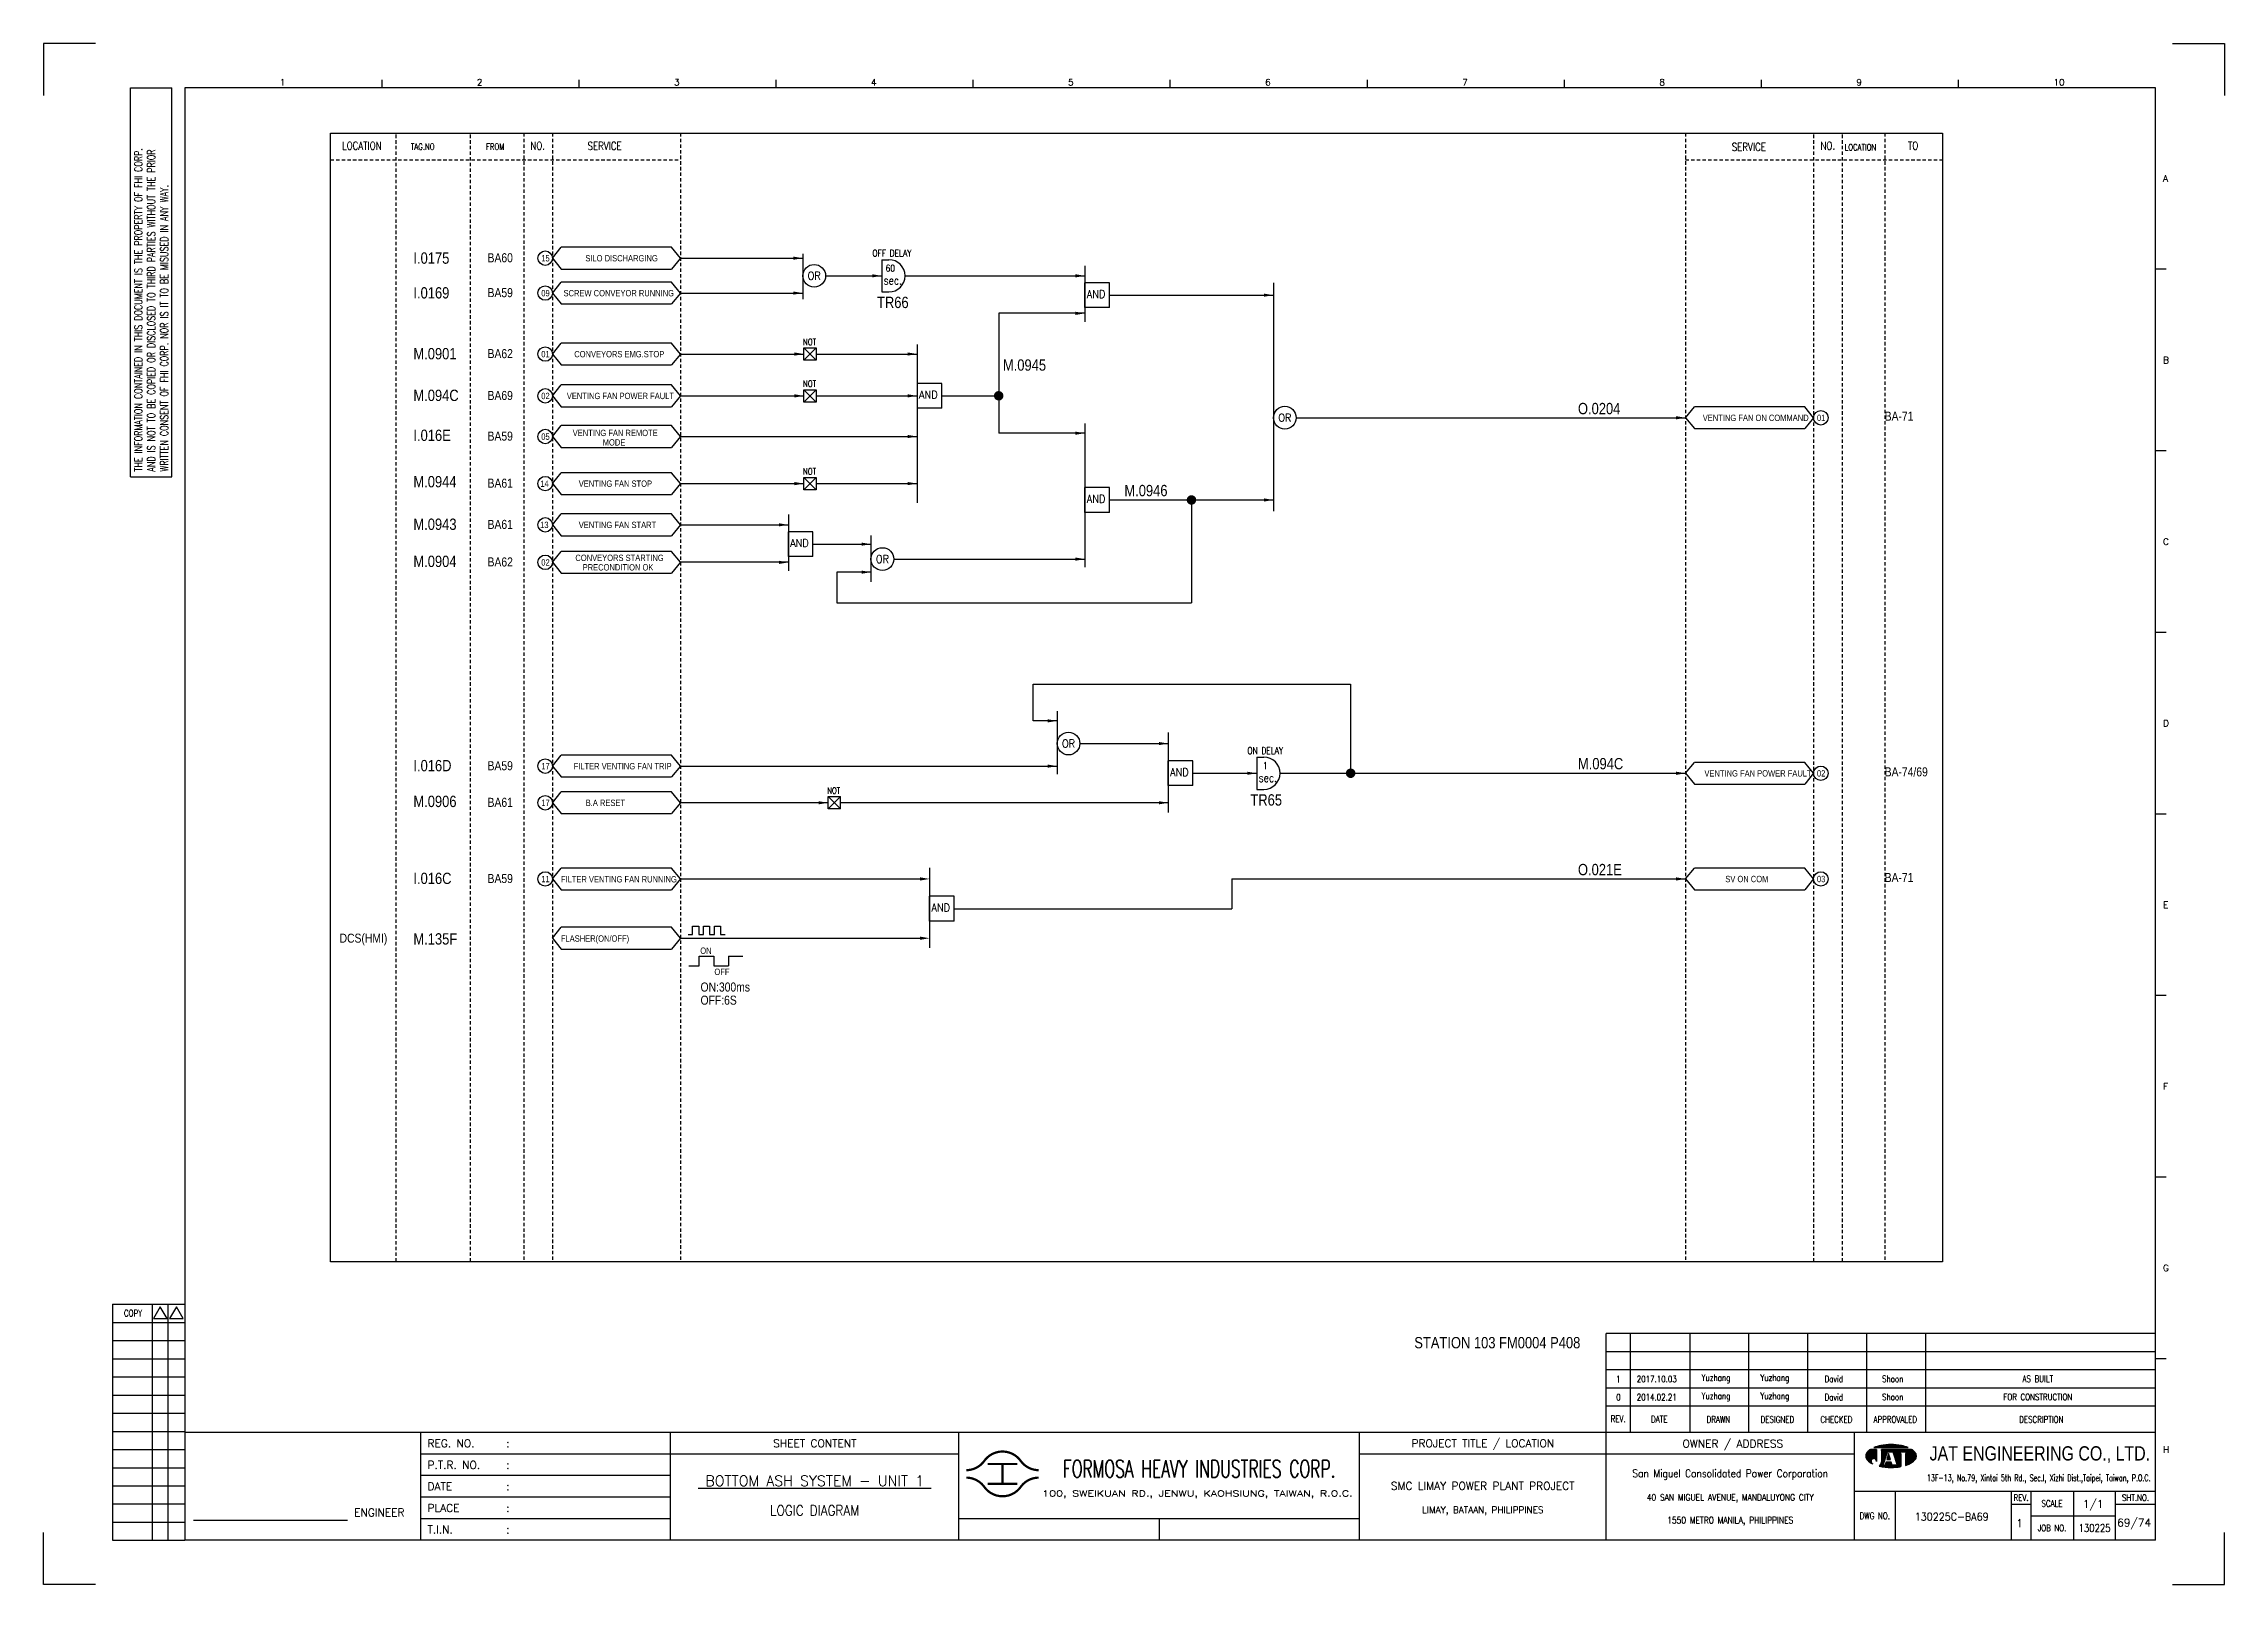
# Model space of a CAD drawing. Extents: x 3010 to 3976, y -172 to 511.
import ezdxf
from ezdxf.enums import TextEntityAlignment as Align

# ---------------------------------------------------------------- set-up
doc = ezdxf.new("R2010")
doc.units = 0
doc.header["$MEASUREMENT"] = 0
doc.linetypes.add('HIDDEN', pattern=[4, 1.5, -1, 1.5])
doc.layers.get('0').update_dxf_attribs({"linetype": 'CONTINUOUS'})
doc.layers.get('Defpoints').update_dxf_attribs({"linetype": 'CONTINUOUS'})
for name, color, linetype in [('B_DIM', 7, 'CONTINUOUS'), ('CON', 4, 'CONTINUOUS'), ('DCS', 7, 'CONTINUOUS'), ('DIM', 3, 'CONTINUOUS'), ('HID', 2, 'HIDDEN'), ('T', 2, 'CONTINUOUS'), ('TEXT', 7, 'CONTINUOUS'), ('圖框CON', 4, 'CONTINUOUS'), ('圖框DIM', 3, 'CONTINUOUS'), ('框線', 6, 'CONTINUOUS')]:
    doc.layers.add(name, color=color, linetype=linetype)
doc.styles.add('AEH', font='simplex', dxfattribs={"width": 0.8, "bigfont": 'ae'})
doc.styles.add('DAYUKP', font='complex', dxfattribs={"bigfont": 'DAYUKP.SHX'})
doc.styles.add('E2', font='simplex.shx', dxfattribs={"height": 2})
doc.styles.add('E3', font='simplex.shx', dxfattribs={"height": 3})
doc.styles.add('E4', font='simplex.shx', dxfattribs={"height": 4})
doc.styles.add('ROMANS', font='romans', dxfattribs={"width": 0.8})
doc.styles.add('style3', font='ARIALN.TTF')
doc.styles.add('WMF-Arial0', font='arial.ttf')

msp = doc.modelspace()

# ---------------------------------------------------------------- texts
at = {"layer": 'CON', "style": 'ROMANS'}
for s, height, width, p in [('LOCATION', 3.5, 0.8, (3151.05, 465.44)), ('NO.', 3.5, 0.8, (3228.94, 465.44)), ('SERVICE', 3.5, 0.8, (3258.59, 465.36)), ('SERVICE', 3.5, 0.8, (3765.41, 464.91)), ('NO.', 3.5, 0.8, (3800.37, 465.44)), ('TO', 3.5, 0.8, (3838.17, 465.44)), ('OR', 3.5, 0.9, (3351.42, 407.83)), ('sec.', 3.78, 0.8, (3386.24, 405.82)), ('60', 3.024, 0.8, (3385.13, 411.2)), ('OR', 3.5, 0.9, (3559.87, 345)), ('OR', 3.5, 0.9, (3381.61, 282.4)), ('OR', 3.5, 0.9, (3464.06, 200.72)), ('sec.', 3.78, 0.8, (3552.35, 185.55)), ('1', 3.02, 0.8, (3551.24, 190.93))]:
    msp.add_text(s, height=height, dxfattribs=dict(at, width=width)).set_placement(p, align=Align.MIDDLE)
for s, height, width, p in [('TAG.NO', 2.8, 0.8, (3172.78, 462.78)), ('FROM', 2.8, 0.8, (3206.04, 462.78)), ('LOCATION', 2.8, 0.8, (3807.81, 462.54)), ('OFF DELAY', 3.024, 0.8, (3377.18, 415.43)), ('AND', 3.5, 0.9, (3472.13, 396.95)), ('NOT', 2.8, 0.8, (3346.49, 376.32)), ('NOT', 2.8, 0.8, (3346.49, 357.8)), ('AND', 3.5, 0.9, (3397.83, 352.39)), ('NOT', 2.8, 0.8, (3346.49, 318.95)), ('AND', 3.5, 0.9, (3472.13, 306.26)), ('AND', 3.5, 0.9, (3340.8, 286.7)), ('ON DELAY', 3.024, 0.8, (3543.28, 195.16)), ('AND', 3.5, 0.9, (3509.07, 185.24)), ('NOT', 2.8, 0.8, (3357.16, 177.62)), ('AND', 3.5, 0.9, (3403.34, 125.27))]:
    msp.add_text(s, height=height, dxfattribs=dict(at, width=width)).set_placement(p, align=Align.BOTTOM_LEFT)
at = {"layer": 'CON', "style": 'style3'}
for s, p in [('BA60', (3206.73, 415.82)), ('BA59', (3206.73, 400.38)), ('BA62', (3206.73, 373.38)), ('BA69', (3206.73, 354.85)), ('BA59', (3206.73, 336.85)), ('BA61', (3206.73, 316.01)), ('BA61', (3206.73, 297.75)), ('BA62', (3206.73, 281.14)), ('BA59', (3206.73, 190.91)), ('BA61', (3206.73, 174.68)), ('BA59', (3206.73, 140.95)), ('DCS(HMI)', (3141.2, 114.54))]:
    msp.add_text(s, height=4, dxfattribs=at).set_placement(p, align=Align.MIDDLE_LEFT)
for s, height, p in [('15', 2.8, (3230.53, 413.36)), ('SILO DISCHARGING', 2.8, (3250.05, 413.37)), ('09', 2.8, (3230.53, 397.92)), ('SCREW CONVEYOR RUNNING', 2.8, (3240.38, 397.92)), ('01', 2.8, (3230.53, 370.92)), ('CONVEYORS EMG.STOP', 2.8, (3245.14, 370.92)), ('02', 2.8, (3230.53, 352.39)), ('VENTING FAN POWER FAULT', 2.8, (3241.84, 352.4)), ('VENTING FAN REMOTE', 2.8, (3244.45, 336.02)), ('VENTING FAN ON COMMAND', 2.8, (3744.99, 342.7)), ('01', 2.8, (3795.57, 342.7)), ('05', 2.8, (3230.53, 334.39)), ('MODE', 2.8, (3257.74, 331.83)), ('14', 2.8, (3230.12, 313.55)), ('VENTING FAN STOP', 2.8, (3247.13, 313.56)), ('13', 2.8, (3230.03, 295.29)), ('VENTING FAN START', 2.8, (3247.13, 295.29)), ('02', 2.8, (3230.53, 278.68)), ('CONVEYORS STARTING', 2.8, (3245.63, 280.71)), ('PRECONDITION OK', 2.8, (3248.85, 276.51)), ('17', 2.8, (3230.53, 188.45)), ('FILTER VENTING FAN TRIP', 2.8, (3244.86, 188.45)), ('VENTING FAN POWER FAULT', 2.8, (3745.73, 185.28)), ('02', 2.8, (3795.57, 185.28)), ('17', 2.8, (3230.53, 172.22)), ('B.A RESET', 2.8, (3250.21, 172.22)), ('11', 2.8, (3230.53, 138.49)), ('FILTER VENTING FAN RUNNING', 2.8, (3239.21, 138.37)), ('SV ON COM', 2.8, (3754.97, 138.49)), ('03', 2.8, (3795.57, 138.49)), ('FLASHER(ON/OFF)', 2.8, (3239.21, 112.13)), ('ON', 2.8, (3300.95, 106.75)), ('OFF', 2.8, (3307.21, 97.41)), ('ON:300ms', 4, (3301.07, 89.7)), ('OFF:6S', 4, (3301.07, 83.88))]:
    msp.add_text(s, height=height, dxfattribs=at).set_placement(p, align=Align.BOTTOM_LEFT)
for s, p in [('BA-71', (3825.57, 343.67)), ('BA-74/69', (3825.57, 186.18)), ('BA-71', (3825.57, 139.39))]:
    msp.add_text(s, height=4, dxfattribs=at).set_placement(p)
at = {"layer": 'DCS', "linetype": 'ByBlock', "style": 'style3'}
for s, p in [('I.0175', (3173.88, 413.19)), ('I.0169', (3173.88, 397.8)), ('TR66', (3379.24, 393.56)), ('M.0901', (3173.88, 370.86)), ('M.0945', (3435.01, 365.83)), ('M.094C', (3173.88, 352.4)), ('O.0204', (3689.71, 346.55)), ('I.016E', (3173.88, 334.71)), ('M.0944', (3173.88, 314.18)), ('M.0946', (3488.81, 310.24)), ('M.0943', (3173.88, 295.33)), ('M.0904', (3173.88, 278.89)), ('I.016D', (3173.88, 188.44)), ('M.094C', (3689.71, 189.31)), ('M.0906', (3173.88, 172.6)), ('TR65', (3544.63, 173.25)), ('O.021E', (3689.71, 142.41)), ('I.016C', (3173.88, 138.52)), ('M.135F', (3173.88, 111.71)), ('STATION 103 FM0004 P408', (3617.22, -67.08))]:
    msp.add_text(s, height=5, dxfattribs=at).set_placement(p)
at = {"layer": 'T', "style": 'AEH', "width": 0.8}
for s, height, p in [('1', 2.87, (3707.6, -80.71)), ('2017.10.03', 2.871, (3724.61, -80.68)), ('Yuzhang', 2.871, (3750.81, -80.59)), ('Yuzhang', 2.871, (3750.81, -88.63)), ('Yuzhang', 2.871, (3776.92, -80.59)), ('Yuzhang', 2.871, (3776.92, -88.63)), ('David', 2.871, (3803.03, -80.59)), ('Shoon', 2.871, (3829.15, -80.59)), ('AS BUILT', 2.871, (3893.42, -80.59)), ('0', 2.87, (3707.6, -88.75)), ('2014.02.21', 2.871, (3724.61, -88.72)), ('David', 2.871, (3803.03, -88.63)), ('Shoon', 2.871, (3829.15, -88.63)), ('FOR CONSTRUCTION', 2.8714, (3893.42, -88.63))]:
    msp.add_text(s, height=height, dxfattribs=at).set_placement(p, align=Align.MIDDLE)
at = {"layer": 'TEXT', "color": 2, "style": 'E3', "width": 0.8}
msp.add_text('130225', height=3.446, dxfattribs=at).set_placement((3918.55, -146.66), align=Align.MIDDLE_CENTER)

# ---------------------------------------------------------------- blocks, each defined once
blk = doc.blocks.new('LEADER')
at = {"layer": 'CON'}
blk.add_solid([(0.85, -0.57), (0.85, -1.57), (3.85, -1.07)], dxfattribs=at)
blk = doc.blocks.new('1880-TITLE_BLK')
at = {"layer": 'TEXT', "color": 2, "linetype": 'Continuous', "style": 'E3'}
for tag, p in [('DWG_NO', (736.41, 26.44)), ('REV', (762.59, 23.97)), ('SCALE', (790.95, 31.17)), ('SHT_NO', (806.74, 23.97))]:
    blk.add_attdef(tag, text='', height=3, dxfattribs=at).set_placement(p, align=Align.MIDDLE)
at = {"layer": 'TEXT', "linetype": 'Continuous', "style": 'E2', "width": 0.6}
for tag, p in [('REV_DATE', (418.65, 19.76)), ('APPR_DATE', (492.93, 19.76))]:
    blk.add_attdef(tag, text='', height=2, dxfattribs=at).set_placement(p, align=Align.MIDDLE_LEFT)
blk = doc.blocks.new('Sht_Cont_T3')
at = {"layer": 'TEXT', "color": 3, "linetype": 'Continuous', "style": 'E4'}
for tag, p in [('$SHT_CONT_L1$', (55.63, 24.91)), ('$SHT_CONT_L2$', (55.63, 16.61)), ('$SHT_CONT_L3$', (55.63, 8.3))]:
    blk.add_attdef(tag, text='', height=4, dxfattribs=at).set_placement(p, align=Align.MIDDLE)
blk = doc.blocks.new('1')
at = {"ltscale": 500, "const_width": 0.99}
blk.add_lwpolyline([(1686.83, 57.65, -0.241531), (1678.79, 61.78, 0.512989), (1662.7, 61.78, -0.241531), (1654.66, 57.65, -0.241531)], format="xyb", dxfattribs=at)
for points in [[(1664.14, 60.4), (1677.35, 60.4)], [(1670.74, 60.4), (1670.74, 51.6)], [(1664.14, 51.6), (1677.35, 51.6)]]:
    blk.add_lwpolyline(points, dxfattribs=at)
at = {"const_width": 0.99}
blk.add_lwpolyline([(1686.83, 54.35, 0.241531), (1678.79, 50.22, -0.512989), (1662.7, 50.22, 0.241531), (1654.66, 54.35, 0.241531)], format="xyb", dxfattribs=at)
at = {"layer": 'B_DIM'}
for p, q in [((2181.53, 118.11), (1938.08, 118.11)), ((1938.08, 74.29), (1938.08, 118.11)), ((1948.92, 74.29), (1948.92, 118.11)), ((1975.28, 74.29), (1975.28, 118.11)), ((2001.39, 74.29), (2001.39, 118.11)), ((2027.5, 74.29), (2027.5, 118.11)), ((2053.62, 74.29), (2053.62, 118.11)), ((2079.73, 74.29), (2079.73, 118.11)), ((2181.53, 110.07), (1938.08, 110.07)), ((1938.08, 77.93), (1938.08, 104.33)), ((2181.53, 102.03), (1938.08, 102.03)), ((2181.53, 93.99), (1938.08, 93.99)), ((2181.53, 85.95), (1938.08, 85.95))]:
    blk.add_line(p, q, dxfattribs=at)
at = {"layer": 'CON'}
for points in [[(1523.67, 26.6), (1523.67, 74.29)], [(1651.45, 26.6), (1651.45, 74.29)]]:
    blk.add_lwpolyline(points, dxfattribs=at)
at = {"layer": 'CON', "ltscale": 500}
for points in [[(1523.67, 64.75), (1413.11, 64.75)], [(1651.45, 64.75), (1523.67, 64.75)], [(1523.67, 55.22), (1413.11, 55.22)], [(1523.67, 45.69), (1413.11, 45.69)], [(1523.67, 36.15), (1413.11, 36.15)]]:
    blk.add_lwpolyline(points, dxfattribs=at)
at = {"layer": 'Defpoints'}
for points in [[(1268.99, 689.33), (1246.02, 689.33), (1246.02, 666.36)], [(2189, 689.33), (2211.97, 689.33), (2211.97, 666.36)], [(1268.99, 7.08), (1246.02, 7.08), (1246.02, 30.05)], [(2189, 7.08), (2211.97, 7.08), (2211.97, 30.05)]]:
    blk.add_lwpolyline(points, dxfattribs=at)
at = {"layer": 'DIM'}
for p, q in [((1276.46, 131.12), (1276.46, 26.6)), ((1276.46, 131.12), (1308.62, 131.12)), ((1294.26, 26.6), (1294.26, 131.12)), ((1301.15, 26.6), (1301.15, 131.12)), ((1276.46, 123.08), (1308.62, 123.08)), ((1276.46, 115.04), (1308.62, 115.04)), ((1276.46, 107), (1308.62, 107)), ((1276.46, 98.96), (1308.62, 98.96)), ((1276.46, 90.92), (1308.62, 90.92)), ((1276.46, 82.88), (1308.62, 82.88)), ((1276.46, 74.84), (1308.62, 74.84)), ((1276.46, 66.8), (1308.62, 66.8)), ((1276.46, 58.76), (1308.62, 58.76)), ((1276.46, 50.72), (1308.62, 50.72)), ((1276.46, 42.68), (1308.62, 42.68)), ((1276.46, 34.64), (1308.62, 34.64)), ((1276.46, 26.6), (1308.62, 26.6))]:
    blk.add_line(p, q, dxfattribs=at)
for points in [[(1297.7, 129.98), (1294.72, 124.81), (1300.69, 124.81)], [(1304.83, 129.98), (1301.84, 124.81), (1307.81, 124.81)]]:
    blk.add_lwpolyline(points, close=True, dxfattribs=at)
at = {"layer": 'T', "lineweight": -3}
for p, q in [((2056.73, 67.67), (2071.93, 67.67)), ((2057.91, 66.87), (2055.21, 66.87)), ((2057.91, 66.87), (2057.91, 61.52)), ((2073.45, 66.87), (2060.05, 66.87)), ((2060.05, 66.33), (2060.05, 66.87)), ((2060.05, 66.87), (2060.05, 61.23)), ((2061.8, 63.05), (2060.05, 61.24)), ((2060.85, 59.91), (2062.72, 65.8)), ((2061.65, 59.91), (2060.85, 59.91)), ((2062.08, 61.25), (2061.65, 59.91)), ((2064.44, 61.25), (2062.08, 61.25)), ((2063.26, 65), (2062.41, 62.32)), ((2062.41, 62.32), (2064.1, 62.32)), ((2062.72, 65.8), (2065.13, 65.8)), ((2064.1, 62.32), (2063.26, 65)), ((2063.79, 65.8), (2065.13, 65.8)), ((2064.86, 59.91), (2064.44, 61.25)), ((2067, 59.91), (2064.86, 59.91)), ((2065.13, 65.8), (2067, 59.91)), ((2066.74, 65.8), (2072.62, 65.8)), ((2066.74, 65), (2066.74, 65.8)), ((2068.61, 65), (2066.74, 65)), ((2068.61, 65), (2068.61, 59.21)), ((2072.62, 65), (2070.75, 65)), ((2070.75, 65), (2070.75, 59.74)), ((2072.62, 65.8), (2072.62, 65))]:
    blk.add_line(p, q, dxfattribs=at)
at = {"layer": 'T', "color": 0, "lineweight": -3}
for p, q in [((2056.94, 67.67), (2057.09, 67.82)), ((2057.16, 67.67), (2057.44, 67.95)), ((2057.39, 67.67), (2057.78, 68.07)), ((2057.61, 67.67), (2058.11, 68.18)), ((2057.83, 67.67), (2058.43, 68.27)), ((2058.05, 67.67), (2058.73, 68.35)), ((2058.27, 67.67), (2059.03, 68.43)), ((2058.49, 67.67), (2059.32, 68.49)), ((2058.72, 67.67), (2059.6, 68.55)), ((2058.94, 67.67), (2059.87, 68.6)), ((2059.16, 67.67), (2060.14, 68.65)), ((2059.38, 67.67), (2060.41, 68.7)), ((2059.6, 67.67), (2060.67, 68.74)), ((2059.82, 67.67), (2060.93, 68.77)), ((2060.05, 67.67), (2061.18, 68.81)), ((2060.27, 67.67), (2061.44, 68.84)), ((2060.49, 67.67), (2061.69, 68.87)), ((2060.71, 67.67), (2061.93, 68.89)), ((2060.93, 67.67), (2062.18, 68.91)), ((2061.15, 67.67), (2062.42, 68.93)), ((2061.38, 67.67), (2062.66, 68.95)), ((2061.6, 67.67), (2062.89, 68.97)), ((2061.82, 67.67), (2063.13, 68.98)), ((2062.04, 67.67), (2063.36, 68.99)), ((2062.26, 67.67), (2063.59, 69)), ((2062.48, 67.67), (2063.82, 69)), ((2062.71, 67.67), (2064.04, 69.01)), ((2062.93, 67.67), (2064.27, 69.01)), ((2063.15, 67.67), (2064.49, 69.01)), ((2063.37, 67.67), (2064.71, 69.01)), ((2063.59, 67.67), (2064.92, 69)), ((2063.81, 67.67), (2065.14, 69)), ((2064.04, 67.67), (2065.35, 68.99)), ((2064.26, 67.67), (2065.56, 68.98)), ((2064.48, 67.67), (2065.78, 68.97)), ((2064.7, 67.67), (2065.98, 68.95)), ((2064.92, 67.67), (2066.19, 68.94)), ((2065.14, 67.67), (2066.4, 68.92)), ((2065.37, 67.67), (2066.6, 68.9)), ((2065.59, 67.67), (2066.8, 68.88)), ((2065.81, 67.67), (2067, 68.86)), ((2066.03, 67.67), (2067.2, 68.84)), ((2066.25, 67.67), (2067.4, 68.82)), ((2066.47, 67.67), (2067.6, 68.79)), ((2066.7, 67.67), (2067.79, 68.77)), ((2066.92, 67.67), (2067.98, 68.74)), ((2067.14, 67.67), (2068.18, 68.71)), ((2067.36, 67.67), (2068.37, 68.68)), ((2067.58, 67.67), (2068.56, 68.64)), ((2067.81, 67.67), (2068.75, 68.61)), ((2068.03, 67.67), (2068.93, 68.58)), ((2068.25, 67.67), (2069.12, 68.54)), ((2068.47, 67.67), (2069.3, 68.5)), ((2068.69, 67.67), (2069.48, 68.46)), ((2068.91, 67.67), (2069.66, 68.42)), ((2069.14, 67.67), (2069.84, 68.37)), ((2069.36, 67.67), (2070.01, 68.33)), ((2069.58, 67.67), (2070.19, 68.28)), ((2069.8, 67.67), (2070.36, 68.23)), ((2070.02, 67.67), (2070.53, 68.18)), ((2070.24, 67.67), (2070.7, 68.13)), ((2070.47, 67.67), (2070.87, 68.07)), ((2070.69, 67.67), (2071.03, 68.02)), ((2070.91, 67.67), (2071.2, 67.96)), ((2071.13, 67.67), (2071.36, 67.9)), ((2071.35, 67.67), (2071.52, 67.84)), ((2071.57, 67.67), (2071.68, 67.77)), ((2071.8, 67.67), (2071.83, 67.71)), ((2053.09, 63.82), (2056.14, 66.87)), ((2053.09, 64.04), (2055.92, 66.87)), ((2053.11, 63.62), (2056.36, 66.87)), ((2053.12, 64.29), (2055.7, 66.87)), ((2053.14, 63.43), (2056.58, 66.87)), ((2053.18, 63.25), (2056.8, 66.87)), ((2053.18, 64.57), (2055.47, 66.87)), ((2053.24, 63.08), (2057.03, 66.87)), ((2053.29, 64.91), (2055.25, 66.87)), ((2053.3, 62.92), (2057.25, 66.87)), ((2053.37, 62.77), (2057.47, 66.87)), ((2053.45, 62.63), (2057.69, 66.87)), ((2053.54, 62.5), (2057.91, 66.86)), ((2053.61, 65.45), (2054.47, 66.31)), ((2053.64, 62.37), (2057.91, 66.64)), ((2053.74, 62.25), (2057.91, 66.42)), ((2053.84, 62.14), (2057.91, 66.2)), ((2053.95, 62.02), (2057.91, 65.98)), ((2054.07, 61.91), (2057.91, 65.75)), ((2054.18, 61.8), (2057.91, 65.53)), ((2054.29, 61.7), (2057.91, 65.31)), ((2054.41, 61.59), (2057.91, 65.09)), ((2054.53, 61.49), (2057.91, 64.87)), ((2054.65, 61.39), (2057.91, 64.65)), ((2054.78, 61.29), (2055.59, 62.11)), ((2054.9, 61.2), (2055.48, 61.77)), ((2055.03, 61.11), (2055.46, 61.53)), ((2055.16, 61.01), (2055.47, 61.33)), ((2055.3, 60.93), (2055.52, 61.15)), ((2055.43, 60.84), (2055.59, 60.99)), ((2055.57, 60.76), (2055.67, 60.85)), ((2055.71, 60.67), (2055.76, 60.73)), ((2055.85, 60.59), (2055.88, 60.62)), ((2056, 60.52), (2056, 60.52)), ((2056.12, 62.63), (2057.91, 64.42)), ((2056.14, 60.44), (2056.14, 60.44)), ((2056.46, 62.75), (2057.91, 64.2)), ((2056.7, 62.77), (2057.91, 63.98)), ((2056.9, 62.75), (2057.91, 63.76)), ((2057.08, 62.71), (2057.91, 63.54)), ((2057.23, 62.64), (2057.91, 63.32)), ((2057.37, 62.56), (2057.91, 63.09)), ((2057.5, 62.46), (2057.91, 62.87)), ((2057.61, 62.35), (2057.91, 62.65)), ((2057.7, 62.23), (2057.91, 62.43)), ((2057.79, 62.09), (2057.91, 62.21)), ((2057.85, 61.93), (2057.91, 61.99)), ((2057.89, 61.75), (2057.91, 61.76)), ((2057.91, 61.54), (2057.91, 61.55)), ((2059.09, 59.4), (2061.43, 61.74)), ((2059.28, 59.36), (2061.33, 61.42)), ((2059.46, 59.32), (2061.23, 61.09)), ((2059.64, 59.29), (2061.12, 60.77)), ((2059.83, 59.25), (2061.02, 60.44)), ((2059.86, 60.39), (2061.54, 62.07)), ((2059.98, 60.73), (2061.64, 62.39)), ((2060.02, 59.22), (2060.92, 60.12)), ((2060.03, 61), (2061.74, 62.72)), ((2060.05, 63.24), (2063.68, 66.87)), ((2060.05, 63.46), (2063.46, 66.87)), ((2060.05, 63.68), (2063.23, 66.87)), ((2060.05, 63.9), (2063.01, 66.87)), ((2060.05, 64.13), (2062.79, 66.87)), ((2060.05, 64.35), (2062.57, 66.87)), ((2060.05, 64.57), (2062.35, 66.87)), ((2060.05, 64.79), (2062.13, 66.87)), ((2060.05, 65.01), (2061.9, 66.87)), ((2060.05, 65.23), (2061.68, 66.87)), ((2060.05, 65.46), (2061.46, 66.87)), ((2060.05, 66.12), (2060.79, 66.87)), ((2060.05, 66.34), (2060.57, 66.87)), ((2060.05, 66.56), (2060.35, 66.87)), ((2060.05, 66.79), (2060.13, 66.87)), ((2060.05, 65.68), (2061.24, 66.87)), ((2060.05, 65.9), (2061.02, 66.87)), ((2060.05, 63.02), (2062.67, 65.64)), ((2060.05, 62.8), (2062.57, 65.32)), ((2060.05, 62.57), (2062.47, 64.99)), ((2060.05, 62.35), (2062.36, 64.67)), ((2060.05, 62.13), (2062.26, 64.34)), ((2060.05, 61.91), (2062.16, 64.02)), ((2060.05, 61.69), (2062.05, 63.69)), ((2060.05, 61.46), (2061.95, 63.37)), ((2060.05, 61.24), (2060.05, 61.24)), ((2060.21, 59.19), (2060.93, 59.91)), ((2060.4, 59.16), (2061.15, 59.91)), ((2060.59, 59.13), (2061.38, 59.91)), ((2060.78, 59.1), (2061.6, 59.91)), ((2060.98, 59.07), (2063.16, 61.25)), ((2061.17, 59.04), (2063.38, 61.25)), ((2061.37, 59.02), (2063.6, 61.25)), ((2061.57, 59), (2063.82, 61.25)), ((2061.68, 59.99), (2062.94, 61.25)), ((2061.77, 58.97), (2064.04, 61.25)), ((2061.78, 60.32), (2062.71, 61.25)), ((2061.88, 60.64), (2062.49, 61.25)), ((2061.97, 58.95), (2064.27, 61.25)), ((2061.99, 60.96), (2062.27, 61.25)), ((2062.17, 58.94), (2064.45, 61.21)), ((2062.38, 58.92), (2064.51, 61.05)), ((2062.45, 62.32), (2063.71, 63.57)), ((2062.5, 62.58), (2063.65, 63.74)), ((2062.58, 58.9), (2064.56, 60.88)), ((2062.6, 62.91), (2063.6, 63.91)), ((2062.68, 62.32), (2063.76, 63.4)), ((2062.7, 63.23), (2063.55, 64.08)), ((2062.79, 58.89), (2064.61, 60.71)), ((2062.8, 63.56), (2063.49, 64.25)), ((2062.83, 65.8), (2063.9, 66.87)), ((2062.9, 62.32), (2063.81, 63.24)), ((2062.91, 63.88), (2063.44, 64.42)), ((2063, 58.88), (2064.67, 60.54)), ((2063.01, 64.2), (2063.39, 64.58)), ((2063.05, 65.8), (2064.12, 66.87)), ((2063.11, 64.53), (2063.33, 64.75)), ((2063.12, 62.32), (2063.87, 63.07)), ((2063.21, 64.85), (2063.28, 64.92)), ((2063.21, 58.87), (2064.72, 60.37)), ((2063.27, 65.8), (2064.34, 66.87)), ((2063.34, 62.32), (2063.92, 62.9)), ((2063.43, 58.86), (2064.77, 60.2)), ((2063.49, 65.8), (2064.56, 66.87)), ((2063.56, 62.32), (2063.97, 62.73)), ((2063.64, 58.85), (2064.82, 60.03)), ((2063.72, 65.8), (2064.79, 66.87)), ((2063.78, 62.32), (2064.03, 62.56)), ((2063.86, 58.85), (2064.92, 59.91)), ((2063.94, 65.8), (2065.01, 66.87)), ((2064.01, 62.32), (2064.08, 62.39)), ((2064.08, 58.84), (2065.15, 59.91)), ((2064.16, 65.8), (2065.23, 66.87)), ((2064.3, 58.84), (2065.37, 59.91)), ((2064.38, 65.8), (2065.45, 66.87)), ((2064.52, 58.84), (2065.59, 59.91)), ((2064.6, 65.8), (2065.67, 66.87)), ((2064.74, 58.85), (2065.81, 59.91)), ((2064.82, 65.8), (2065.89, 66.87)), ((2064.97, 58.85), (2066.03, 59.91)), ((2065.05, 65.8), (2066.12, 66.87)), ((2065.16, 65.69), (2066.34, 66.87)), ((2065.2, 58.86), (2066.25, 59.91)), ((2065.22, 65.53), (2066.56, 66.87)), ((2065.27, 65.36), (2066.78, 66.87)), ((2065.32, 65.19), (2067, 66.87)), ((2065.38, 65.02), (2067.22, 66.87)), ((2065.43, 64.85), (2067.45, 66.87)), ((2065.43, 58.87), (2066.48, 59.91)), ((2065.48, 64.69), (2067.67, 66.87)), ((2065.54, 64.52), (2066.74, 65.71)), ((2065.59, 64.35), (2066.74, 65.49)), ((2065.65, 64.18), (2066.74, 65.27)), ((2065.66, 58.88), (2066.7, 59.91)), ((2065.7, 64.01), (2066.74, 65.05)), ((2065.75, 63.84), (2066.9, 65)), ((2065.81, 63.68), (2067.12, 65)), ((2065.86, 63.51), (2067.35, 65)), ((2065.9, 58.89), (2066.92, 59.91)), ((2065.91, 63.34), (2067.57, 65)), ((2065.97, 63.17), (2067.79, 65)), ((2066.02, 63), (2068.01, 65)), ((2066.07, 62.84), (2068.23, 65)), ((2066.13, 62.67), (2068.46, 65)), ((2066.14, 58.91), (2068.61, 61.38)), ((2066.18, 62.5), (2068.61, 64.93)), ((2066.23, 62.33), (2068.61, 64.71)), ((2066.29, 62.16), (2068.61, 64.48)), ((2066.34, 61.99), (2068.61, 64.26)), ((2066.38, 58.93), (2068.61, 61.16)), ((2066.39, 61.83), (2068.61, 64.04)), ((2066.45, 61.66), (2068.61, 63.82)), ((2066.5, 61.49), (2068.61, 63.6)), ((2066.56, 61.32), (2068.61, 63.38)), ((2066.61, 61.15), (2068.61, 63.15)), ((2066.62, 58.95), (2068.61, 60.94)), ((2066.66, 60.99), (2068.61, 62.93)), ((2066.72, 60.82), (2068.61, 62.71)), ((2066.77, 60.65), (2068.61, 62.49)), ((2066.82, 65.8), (2067.89, 66.87)), ((2066.82, 60.48), (2068.61, 62.27)), ((2066.87, 58.97), (2068.61, 60.72)), ((2066.88, 60.31), (2068.61, 62.05)), ((2066.93, 60.14), (2068.61, 61.82)), ((2066.98, 59.98), (2068.61, 61.6)), ((2067.04, 65.8), (2068.11, 66.87)), ((2067.11, 59), (2068.61, 60.49)), ((2067.26, 65.8), (2068.33, 66.87)), ((2067.37, 59.03), (2068.61, 60.27)), ((2067.48, 65.8), (2068.55, 66.87)), ((2067.62, 59.06), (2068.61, 60.05)), ((2067.71, 65.8), (2068.78, 66.87)), ((2067.88, 59.1), (2068.61, 59.83)), ((2067.93, 65.8), (2069, 66.87)), ((2068.14, 59.14), (2068.61, 59.61)), ((2068.15, 65.8), (2069.22, 66.87)), ((2068.37, 65.8), (2069.44, 66.87)), ((2068.4, 59.18), (2068.61, 59.38)), ((2068.59, 65.8), (2069.66, 66.87)), ((2068.81, 65.8), (2069.88, 66.87)), ((2069.04, 65.8), (2070.11, 66.87)), ((2069.26, 65.8), (2070.33, 66.87)), ((2069.48, 65.8), (2070.55, 66.87)), ((2069.7, 65.8), (2070.77, 66.87)), ((2069.92, 65.8), (2070.99, 66.87)), ((2070.14, 65.8), (2071.21, 66.87)), ((2070.37, 65.8), (2071.44, 66.87)), ((2070.59, 65.8), (2071.66, 66.87)), ((2070.75, 63.08), (2074.07, 66.4)), ((2070.75, 62.86), (2074.19, 66.3)), ((2070.75, 62.63), (2074.31, 66.2)), ((2070.75, 62.41), (2074.43, 66.09)), ((2070.75, 62.19), (2074.54, 65.98)), ((2070.75, 61.97), (2074.66, 65.87)), ((2070.75, 61.75), (2074.77, 65.76)), ((2070.75, 61.53), (2074.87, 65.65)), ((2070.75, 61.3), (2074.98, 65.53)), ((2070.75, 61.08), (2075.08, 65.41)), ((2070.75, 60.86), (2075.17, 65.28)), ((2070.75, 60.64), (2075.25, 65.14)), ((2070.75, 63.96), (2071.78, 65)), ((2070.75, 63.74), (2072, 65)), ((2070.75, 63.52), (2072.22, 65)), ((2070.75, 63.3), (2072.45, 65)), ((2070.75, 64.41), (2071.34, 65)), ((2070.75, 64.19), (2071.56, 65)), ((2070.75, 64.85), (2070.89, 65)), ((2070.75, 64.63), (2071.12, 65)), ((2070.75, 60.42), (2075.33, 64.99)), ((2070.75, 60.2), (2075.39, 64.84)), ((2070.75, 59.97), (2075.45, 64.67)), ((2070.75, 59.75), (2075.5, 64.5)), ((2070.81, 65.8), (2071.88, 66.87)), ((2071.03, 65.8), (2072.1, 66.87)), ((2071.07, 59.85), (2075.53, 64.32)), ((2071.25, 65.8), (2072.32, 66.87)), ((2071.42, 59.97), (2075.56, 64.12)), ((2071.47, 65.8), (2072.54, 66.87)), ((2071.7, 65.8), (2072.77, 66.87)), ((2071.78, 60.12), (2075.57, 63.9)), ((2071.92, 65.8), (2072.99, 66.87)), ((2072.14, 65.8), (2073.21, 66.87)), ((2072.17, 60.28), (2075.55, 63.67)), ((2072.36, 65.8), (2073.43, 66.87)), ((2072.58, 65.8), (2073.57, 66.78)), ((2072.59, 60.48), (2075.51, 63.4)), ((2072.62, 65.62), (2073.7, 66.69)), ((2072.62, 65.39), (2073.83, 66.6)), ((2072.62, 65.17), (2073.95, 66.5)), ((2073.08, 60.75), (2075.42, 63.1)), ((2073.74, 61.19), (2075.24, 62.69))]:
    blk.add_line(p, q, dxfattribs=at)
at = {"layer": 'T', "lineweight": -3}
for centre, major_axis, start_param, end_param in [((2062.5, 54), (-10.49, 10.49), 5.683021, 5.897183), ((2064.33, 44.23), (-17.52, 17.52), 5.497787, 5.683021), ((2064.33, 44.23), (17.52, 17.52), 0.600164, 0.785398), ((2066.16, 54), (10.49, 10.49), 0.386002, 0.600164), ((2055.58, 63.92), (1.76, 1.76), 1.614811, 2.356194), ((2055.58, 63.92), (-1.76, 1.76), 0.785398, 1.526782), ((2059.72, 60.14), (-5.73, 5.73), 6.088179, 6.3272), ((2059.72, 67.71), (5.73, 5.73), 3.097578, 3.478972), ((2056.68, 61.54), (-0.868, 0.868), 3.906164, 8.245601), ((2057.88, 61.28), (1.53, 1.53), 4.470635, 5.546585), ((2064.33, 83.62), (17.52, 17.52), 3.710226, 3.926991), ((2064.33, 83.62), (17.52, 17.52), 3.926991, 4.100643), ((2066.16, 73.85), (-10.49, 10.49), 2.670765, 2.781027), ((2068.93, 67.71), (-5.73, 5.73), 2.781027, 3.185607), ((2068.93, 60.14), (-5.73, 5.73), 4.668374, 4.907395), ((2073.07, 63.92), (-1.76, 1.76), 3.926991, 4.668374), ((2073.07, 63.92), (1.76, 1.76), 4.756403, 5.497787)]:
    blk.add_ellipse(centre, major_axis=major_axis, ratio=1, start_param=start_param, end_param=end_param, dxfattribs=at)
at = {"layer": '圖框CON'}
for p, q in [((1284.5, 669.81), (1302.87, 669.81)), ((1284.5, 497.52), (1284.5, 669.81)), ((1302.87, 497.52), (1302.87, 669.81)), ((1395.91, 669.85), (1395.91, 673.29)), ((1483.2, 669.85), (1483.2, 673.29)), ((1570.49, 669.85), (1570.49, 673.29)), ((1657.78, 669.85), (1657.78, 673.29)), ((1745.08, 669.85), (1745.08, 673.29)), ((1832.37, 669.85), (1832.37, 673.29)), ((1919.66, 669.85), (1919.66, 673.29)), ((2006.95, 669.85), (2006.95, 673.29)), ((2094.24, 669.85), (2094.24, 673.29)), ((2186.14, 589.41), (2181.53, 589.41)), ((2186.14, 509.01), (2181.53, 509.01)), ((1284.5, 497.52), (1302.87, 497.52)), ((2186.14, 428.61), (2181.53, 428.61)), ((2186.14, 348.2), (2181.53, 348.2)), ((2186.14, 267.8), (2181.53, 267.8)), ((2186.14, 187.4), (2181.53, 187.4)), ((2186.14, 107), (2181.53, 107)), ((2048.1, 48.3), (2181.53, 48.3)), ((2066.14, 48.3), (2066.14, 26.6)), ((2117.55, 48.3), (2117.55, 26.6)), ((2117.55, 42.62), (2126.28, 42.62)), ((2126.28, 48.3), (2126.28, 26.6)), ((2145.25, 26.6), (2145.25, 48.3)), ((2163.72, 26.6), (2163.72, 48.3)), ((2163.72, 42.62), (2181.53, 42.62)), ((1740.17, 36.15), (1740.17, 26.6)), ((2126.28, 37.45), (2163.72, 37.45))]:
    blk.add_line(p, q, dxfattribs=at)
for points in [[(1413.11, 26.6), (1413.11, 74.29)], [(1828.89, 26.6), (1828.89, 74.29)], [(1938.08, 26.6), (1938.08, 74.29)], [(2048.1, 26.6), (2048.1, 74.29)], [(2048.1, 64.75), (1828.89, 64.75)], [(1828.89, 36.15), (1802.67, 36.15), (1651.45, 36.15)]]:
    blk.add_lwpolyline(points, dxfattribs=at)
at = {"layer": '圖框DIM'}
blk.add_line((1312.36, 35.55), (1380.65, 35.55), dxfattribs=at)
at = {"layer": '框線'}
for p, q in [((1308.62, 669.81), (1308.62, 26.6)), ((2181.53, 669.81), (1308.62, 669.81)), ((2181.53, 26.6), (2181.53, 669.81)), ((2181.53, 74.29), (1308.62, 74.29)), ((2181.53, 26.6), (1308.62, 26.6))]:
    blk.add_line(p, q, dxfattribs=at)
at = {"style": 'DAYUKP'}
for s, height, p in [('1', 2.87, (1350.64, 670.78)), ('2', 2.87, (1437.93, 670.78)), ('3', 2.87, (1525.22, 670.78)), ('4', 2.87, (1612.51, 670.78)), ('5', 2.87, (1699.8, 670.78)), ('6', 2.87, (1787.1, 670.78)), ('7', 2.87, (1874.39, 670.78)), ('8', 2.87, (1961.68, 670.78)), ('9', 2.87, (2048.97, 670.78)), ('10', 2.871, (2136.26, 670.78))]:
    blk.add_text(s, height=height, dxfattribs=at).set_placement(p)
for s, p in [('A', (2184.79, 629.6)), ('B', (2184.79, 549.2)), ('C', (2184.79, 468.8)), ('D', (2184.79, 388.39)), ('E', (2184.79, 307.99)), ('F', (2184.79, 227.59)), ('G', (2184.79, 147.19)), ('H', (2184.79, 66.79))]:
    blk.add_text(s, height=2.87, dxfattribs=at).set_placement(p, align=Align.MIDDLE_LEFT)
at = {"style": 'WMF-Arial0', "width": 0.8}
blk.add_text('JAT ENGINEERING CO., LTD.', height=6.3172, dxfattribs=at).set_placement((2130.24, 64.55), align=Align.MIDDLE)
at = {"color": 90, "ltscale": 500, "style": 'ROMANS', "width": 0.65}
blk.add_text('FORMOSA HEAVY INDUSTRIES CORP.', height=7.7366, dxfattribs=at).set_placement((1757.9, 58.28), align=Align.MIDDLE)
at = {"color": 2, "ltscale": 500, "style": 'ROMANS', "width": 0.85}
blk.add_text('San Miguel Consolidated Power Corporation', height=3.4457, dxfattribs=at).set_placement((1993.09, 56.23), align=Align.MIDDLE_CENTER)
at = {"color": 2, "ltscale": 500, "style": 'ROMANS'}
for s, height, p in [('SMC LIMAY POWER PLANT PROJECT', 3.4457, (1883.48, 50.7)), ('LIMAY, BATAAN, PHILIPPINES', 2.8714, (1883.48, 40.08))]:
    blk.add_text(s, height=height, dxfattribs=at).set_placement(p, align=Align.MIDDLE_CENTER)
at = {"color": 4, "ltscale": 500, "style": 'ROMANS', "width": 0.85}
for s, p in [('40 SAN MIGUEL AVENUE, MANDALUYONG CITY', (1993.09, 45.61)), ('1550 METRO MANILA, PHILIPPINES', (1993.09, 35.51))]:
    blk.add_text(s, height=2.8714, dxfattribs=at).set_placement(p, align=Align.MIDDLE_CENTER)
at = {"layer": 'B_DIM', "style": 'AEH', "width": 0.8}
for s, height, p in [('REV.', 2.871, (1943.45, 80.37)), ('DATE', 2.871, (1961.68, 80.21)), ('DRAWN', 2.871, (1987.87, 80.12)), ('DESIGNED', 2.871, (2013.98, 80.12)), ('CHECKED', 2.871, (2040.1, 80.12)), ('APPROVALED', 2.871, (2066.21, 80.12)), ('DESCRIPTION', 2.8714, (2130.87, 80.12))]:
    blk.add_text(s, height=height, dxfattribs=at).set_placement(p, align=Align.MIDDLE)
at = {"layer": 'DIM', "style": 'ROMANS', "width": 0.75}
for s, p in [('THE INFORMATION CONTAINED IN THIS DOCUMENT IS THE PROPERTY OF FHI CORP.', (1287.94, 499.82)), ('AND IS NOT TO BE COPIED OR DISCLOSED TO THIRD PARTIES WITHOUT THE PRIOR', (1293.68, 499.82)), ('WRITTEN CONSENT OF FHI CORP. NOR IS IT TO BE MISUSED IN ANY WAY.', (1299.43, 499.82))]:
    blk.add_text(s, height=3.4457, rotation=90, dxfattribs=at).set_placement(p, align=Align.MIDDLE_LEFT)
at = {"layer": 'DIM', "style": 'ROMANS', "width": 0.8}
blk.add_text('COPY', height=2.871, dxfattribs=at).set_placement((1285.64, 127.16), align=Align.MIDDLE)
at = {"layer": 'HID', "ltscale": 500, "style": 'ROMANS'}
for s, height, p in [('REG. NO.', 3.446, (1416.1, 69.52)), (':', 3.45, (1450.9, 69.52)), ('P.T.R. NO.', 3.446, (1416.1, 59.99)), (':', 3.45, (1450.9, 59.99)), ('DATE', 3.446, (1416.1, 50.45)), (':', 3.45, (1450.9, 50.45)), ('PLACE', 3.446, (1416.1, 40.92)), (':', 3.45, (1450.9, 40.92)), ('T.I.N.', 3.446, (1416.1, 31.37)), (':', 3.45, (1450.9, 31.39))]:
    blk.add_text(s, height=height, dxfattribs=at).set_placement(p, align=Align.MIDDLE_LEFT)
for s, p in [('SHEET CONTENT', (1587.56, 69.52)), ('PROJECT TITLE / LOCATION', (1883.48, 69.28)), ('OWNER / ADDRESS', (1994.25, 69.12))]:
    blk.add_text(s, height=3.4457, dxfattribs=at).set_placement(p, align=Align.MIDDLE)
at = {"layer": 'HID', "style": 'ROMANS', "width": 1.216198}
blk.add_text('100, SWEIKUAN RD., JENWU, KAOHSIUNG, TAIWAN, R.O.C.', height=2.5897, dxfattribs=at).set_placement((1688.31, 46.06), (1825.84, 46.06), align=Align.FIT)
at = {"layer": 'HID', "style": 'ROMANS'}
blk.add_text('ENGINEER', height=3.446, dxfattribs=at).set_placement((1394.71, 37.18), align=Align.CENTER)
at = {"layer": 'HID', "color": 7, "style": 'ROMANS', "width": 0.8}
for s, p in [('DWG NO.', (2057.12, 37.45)), ('REV.', (2121.92, 45.46)), ('SCALE', (2135.64, 42.87)), ('SHT.NO.', (2172.62, 45.46)), ('JOB NO.', (2135.64, 32.03))]:
    blk.add_text(s, height=2.871, dxfattribs=at).set_placement(p, align=Align.MIDDLE)
at = {"layer": 'T', "color": 2, "ltscale": 500, "style": 'ROMANS', "width": 0.65}
blk.add_text('13F-13, No.79, Xintai 5th Rd., Sec.I, Xizhi Dist.,Taipei, Taiwan, P.O.C.', height=2.8714, dxfattribs=at).set_placement((2129.74, 52.81), align=Align.CENTER)

# ---------------------------------------------------------------- linework, layer by layer
at = {"layer": 'CON', "color": 6}
for p, q in [((3235.47, 415.65), (3239.37, 420.46)), ((3235.47, 415.65), (3239.37, 410.83)), ((3288.27, 420.46), (3239.37, 420.46)), ((3292.17, 415.65), (3288.27, 420.46)), ((3292.17, 415.65), (3288.27, 410.83)), ((3346.38, 417.55), (3346.38, 397.5)), ((3239.37, 410.83), (3288.27, 410.83)), ((3381.34, 414.97), (3381.34, 400.68)), ((3381.34, 414.97), (3384.52, 414.97)), ((3471.34, 412.32), (3471.34, 387.43)), ((3235.47, 400.2), (3239.37, 405.01)), ((3235.47, 400.2), (3239.37, 395.38)), ((3288.27, 405.01), (3239.37, 405.01)), ((3292.17, 400.2), (3288.27, 405.01)), ((3292.17, 400.2), (3288.27, 395.38)), ((3381.34, 400.68), (3384.52, 400.68)), ((3471.34, 393.79), (3471.34, 404.75)), ((3482.2, 404.75), (3471.34, 404.75)), ((3482.2, 393.79), (3482.2, 404.75)), ((3554.83, 404.69), (3554.83, 303.68)), ((3239.37, 395.38), (3288.27, 395.38)), ((3482.2, 393.79), (3471.34, 393.79)), ((3235.47, 373.2), (3239.37, 378.01)), ((3288.27, 378.01), (3239.37, 378.01)), ((3292.17, 373.2), (3288.27, 378.01)), ((3397.03, 377.49), (3397.03, 307.34)), ((3235.47, 373.2), (3239.37, 368.38)), ((3239.37, 368.38), (3288.27, 368.38)), ((3292.17, 373.2), (3288.27, 368.38)), ((3346.88, 375.93), (3352.34, 375.93)), ((3346.88, 375.93), (3352.34, 370.47)), ((3352.34, 375.93), (3346.88, 370.47)), ((3346.88, 370.47), (3346.88, 375.93)), ((3352.34, 370.47), (3346.88, 370.47)), ((3352.34, 375.93), (3352.34, 370.47)), ((3235.47, 354.68), (3239.37, 359.49)), ((3288.27, 359.49), (3239.37, 359.49)), ((3292.17, 354.68), (3288.27, 359.49)), ((3346.88, 351.95), (3346.88, 357.41)), ((3352.34, 357.41), (3346.88, 351.95)), ((3346.88, 357.41), (3352.34, 351.95)), ((3346.88, 357.41), (3352.34, 357.41)), ((3352.34, 357.41), (3352.34, 351.95)), ((3407.9, 360.19), (3397.03, 360.19)), ((3407.9, 349.23), (3407.9, 360.19)), ((3235.47, 354.68), (3239.37, 349.86)), ((3239.37, 349.86), (3288.27, 349.86)), ((3292.17, 354.68), (3288.27, 349.86)), ((3352.34, 351.95), (3346.88, 351.95)), ((3407.9, 349.23), (3397.03, 349.23)), ((3737.37, 344.98), (3741.27, 349.8)), ((3790.17, 349.8), (3741.27, 349.8)), ((3794.07, 344.98), (3790.17, 349.8)), ((3235.47, 336.67), (3239.37, 341.48)), ((3288.27, 341.48), (3239.37, 341.48)), ((3292.17, 336.67), (3288.27, 341.48)), ((3471.34, 342.44), (3471.34, 278.85)), ((3737.37, 344.98), (3741.27, 340.16)), ((3741.27, 340.16), (3790.17, 340.16)), ((3794.07, 344.98), (3790.17, 340.16)), ((3235.47, 336.67), (3239.37, 331.85)), ((3239.37, 331.85), (3288.27, 331.85)), ((3292.17, 336.67), (3288.27, 331.85)), ((3235.47, 315.83), (3239.37, 320.65)), ((3288.27, 320.65), (3239.37, 320.65)), ((3292.17, 315.83), (3288.27, 320.65)), ((3235.47, 315.83), (3239.37, 311.02)), ((3239.37, 311.02), (3288.27, 311.02)), ((3292.17, 315.83), (3288.27, 311.02)), ((3346.88, 318.56), (3352.34, 313.1)), ((3352.34, 318.56), (3346.88, 313.1)), ((3346.88, 313.1), (3346.88, 318.56)), ((3346.88, 318.56), (3352.34, 318.56)), ((3352.34, 313.1), (3346.88, 313.1)), ((3352.34, 318.56), (3352.34, 313.1)), ((3471.34, 303.1), (3471.34, 314.06)), ((3482.2, 314.06), (3471.34, 314.06)), ((3482.2, 303.1), (3482.2, 314.06)), ((3235.47, 297.57), (3239.37, 302.39)), ((3288.27, 302.39), (3239.37, 302.39)), ((3292.17, 297.57), (3288.27, 302.39)), ((3340, 302.07), (3340, 277.17)), ((3482.2, 303.1), (3471.34, 303.1)), ((3235.47, 297.57), (3239.37, 292.75)), ((3239.37, 292.75), (3288.27, 292.75)), ((3292.17, 297.57), (3288.27, 292.75)), ((3340, 283.53), (3340, 294.49)), ((3350.87, 294.49), (3340, 294.49)), ((3350.87, 283.53), (3350.87, 294.49)), ((3376.57, 292.79), (3376.57, 272.35)), ((3235.47, 280.96), (3239.37, 285.78)), ((3235.47, 280.96), (3239.37, 276.15)), ((3288.27, 285.78), (3239.37, 285.78)), ((3292.17, 280.96), (3288.27, 285.78)), ((3292.17, 280.96), (3288.27, 276.15)), ((3350.87, 283.53), (3340, 283.53)), ((3239.37, 276.15), (3288.27, 276.15)), ((3459.02, 215.06), (3459.02, 187.18)), ((3508.27, 205.66), (3508.27, 170.24)), ((3235.47, 190.73), (3239.37, 195.54)), ((3288.27, 195.54), (3239.37, 195.54)), ((3292.17, 190.73), (3288.27, 195.54)), ((3547.44, 194.7), (3547.44, 180.41)), ((3547.44, 194.7), (3550.62, 194.7)), ((3235.47, 190.73), (3239.37, 185.91)), ((3239.37, 185.91), (3288.27, 185.91)), ((3292.17, 190.73), (3288.27, 185.91)), ((3508.27, 182.08), (3508.27, 193.04)), ((3519.14, 193.04), (3508.27, 193.04)), ((3519.14, 182.08), (3519.14, 193.04)), ((3737.37, 187.56), (3741.27, 192.37)), ((3737.37, 187.56), (3741.27, 182.74)), ((3790.17, 192.37), (3741.27, 192.37)), ((3794.07, 187.56), (3790.17, 192.37)), ((3794.07, 187.56), (3790.17, 182.74)), ((3235.47, 174.5), (3239.37, 179.31)), ((3235.47, 174.5), (3239.37, 169.68)), ((3288.27, 179.31), (3239.37, 179.31)), ((3292.17, 174.5), (3288.27, 179.31)), ((3292.17, 174.5), (3288.27, 169.68)), ((3363.02, 177.23), (3357.56, 171.77)), ((3357.56, 177.23), (3363.02, 171.77)), ((3357.56, 177.23), (3363.02, 177.23)), ((3357.56, 171.77), (3357.56, 177.23)), ((3363.02, 171.77), (3363.02, 177.23)), ((3519.14, 182.08), (3508.27, 182.08)), ((3547.44, 180.41), (3550.62, 180.41)), ((3741.27, 182.74), (3790.17, 182.74)), ((3239.37, 169.68), (3288.27, 169.68)), ((3363.02, 171.77), (3357.56, 171.77)), ((3235.47, 140.77), (3239.37, 145.58)), ((3288.27, 145.58), (3239.37, 145.58)), ((3292.17, 140.77), (3288.27, 145.58)), ((3402.55, 145.69), (3402.55, 110.27)), ((3737.37, 140.77), (3741.27, 145.58)), ((3790.17, 145.58), (3741.27, 145.58)), ((3794.07, 140.77), (3790.17, 145.58)), ((3235.47, 140.77), (3239.37, 135.95)), ((3239.37, 135.95), (3288.27, 135.95)), ((3292.17, 140.77), (3288.27, 135.95)), ((3737.37, 140.77), (3741.27, 135.95)), ((3741.27, 135.95), (3790.17, 135.95)), ((3794.07, 140.77), (3790.17, 135.95)), ((3402.55, 122.11), (3402.55, 133.07)), ((3413.41, 133.07), (3402.55, 133.07)), ((3413.41, 122.11), (3413.41, 133.07)), ((3235.47, 114.53), (3239.37, 119.35)), ((3288.27, 119.35), (3239.37, 119.35)), ((3292.17, 114.53), (3288.27, 119.35)), ((3413.41, 122.11), (3402.55, 122.11)), ((3235.47, 114.53), (3239.37, 109.71)), ((3239.37, 109.71), (3288.27, 109.71)), ((3292.17, 114.53), (3288.27, 109.71))]:
    msp.add_line(p, q, dxfattribs=at)
at = {"layer": 'CON'}
for p, q in [((3292.17, 415.65), (3346.38, 415.65)), ((3356.46, 407.83), (3381.34, 407.83)), ((3391.66, 407.83), (3471.34, 407.83)), ((3292.17, 400.2), (3346.38, 400.2)), ((3482.2, 399.27), (3554.83, 399.27)), ((3471.34, 391.22), (3433.14, 391.22)), ((3433.14, 391.22), (3433.14, 338.15)), ((3292.17, 373.2), (3346.88, 373.2)), ((3352.34, 373.2), (3397.03, 373.2)), ((3292.17, 354.68), (3346.88, 354.68)), ((3352.34, 354.68), (3397.03, 354.68)), ((3407.9, 354.71), (3433.14, 354.71)), ((3471.34, 338.15), (3433.14, 338.15)), ((3564.91, 345), (3737.37, 344.98)), ((3292.17, 336.67), (3397.03, 336.67)), ((3292.17, 315.83), (3346.88, 315.83)), ((3352.34, 315.83), (3397.03, 315.83)), ((3482.2, 308.58), (3554.83, 308.58)), ((3518.52, 308.58), (3518.52, 263)), ((3292.17, 297.57), (3340, 297.57)), ((3340, 280.96), (3292.17, 280.96)), ((3350.87, 289.01), (3376.57, 289.01)), ((3386.65, 282.4), (3471.34, 282.4)), ((3376.57, 276.61), (3361.49, 276.61)), ((3361.49, 276.61), (3361.49, 263)), ((3361.49, 263), (3518.52, 263)), ((3448.36, 227.03), (3589.03, 227.03)), ((3448.36, 210.77), (3448.36, 227.03)), ((3589.03, 227.03), (3589.03, 187.56)), ((3459.02, 210.77), (3448.36, 210.77)), ((3469.1, 200.72), (3508.27, 200.72)), ((3292.17, 190.73), (3459.02, 190.73)), ((3519.14, 187.56), (3547.44, 187.56)), ((3557.76, 187.56), (3737.37, 187.56)), ((3357.56, 174.5), (3292.17, 174.5)), ((3357.56, 174.5), (3292.17, 174.5)), ((3508.27, 174.5), (3363.02, 174.5)), ((3292.17, 140.77), (3399.73, 140.77)), ((3536.4, 140.77), (3737.37, 140.77)), ((3536.4, 140.77), (3536.4, 127.53)), ((3413.41, 127.53), (3536.4, 127.53)), ((3295.61, 116.18), (3297.48, 116.18)), ((3297.48, 119.83), (3300.25, 119.83)), ((3297.48, 116.18), (3297.48, 119.83)), ((3300.25, 119.83), (3300.25, 116.18)), ((3300.25, 116.18), (3302.33, 116.18)), ((3302.33, 116.18), (3302.33, 119.83)), ((3302.33, 119.83), (3305.1, 119.83)), ((3305.1, 119.83), (3305.1, 116.18)), ((3305.1, 116.18), (3307.18, 116.18)), ((3307.18, 119.83), (3309.95, 119.83)), ((3307.18, 116.18), (3307.18, 119.83)), ((3309.95, 119.83), (3309.95, 116.18)), ((3309.95, 116.18), (3312.02, 116.18)), ((3292.17, 114.53), (3400.09, 114.53)), ((3300.4, 102.25), (3300.4, 106.62)), ((3300.4, 106.62), (3306.89, 106.62)), ((3300.4, 106.62), (3306.89, 106.62)), ((3306.89, 106.62), (3306.89, 102.25)), ((3313.38, 106.62), (3313.38, 102.25)), ((3313.38, 106.62), (3319.87, 106.62)), ((3313.38, 106.62), (3319.87, 106.62)), ((3295.9, 102.25), (3300.4, 102.25)), ((3306.89, 102.25), (3313.38, 102.25))]:
    msp.add_line(p, q, dxfattribs=at)
msp.add_lwpolyline([(3137.12, 471.04), (3851.12, 471.04), (3851.12, -28.76), (3137.12, -28.76)], close=True, dxfattribs=at)
at = {"layer": 'CON', "const_width": 2.1}
for points in [[(3432.09, 354.71, 1), (3434.19, 354.71, 1)], [(3517.47, 308.58, 1), (3519.57, 308.58, 1)], [(3587.98, 187.56, 1), (3590.08, 187.56, 1)]]:
    msp.add_lwpolyline(points, format="xyb", close=True, dxfattribs=at)
at = {"layer": 'CON'}
for centre in [(3232.26, 415.65), (3232.26, 400.2), (3232.26, 373.2), (3232.26, 354.68), (3797.29, 344.98), (3232.26, 336.67), (3232.26, 315.83), (3232.26, 297.57), (3232.26, 280.96), (3232.26, 190.73), (3797.29, 187.56), (3232.26, 174.5), (3232.26, 140.77), (3797.29, 140.77)]:
    msp.add_circle(centre, 3.21, dxfattribs=at)
at = {"layer": 'CON', "color": 6}
for centre in [(3351.42, 407.83), (3559.87, 345), (3381.61, 282.4), (3464.06, 200.72)]:
    msp.add_circle(centre, 5.04, dxfattribs=at)
for centre in [(3384.52, 407.83), (3550.62, 187.56)]:
    msp.add_arc(centre, 7.14, 270, 90, dxfattribs=at)
at = {"layer": 'HID'}
for p, q in [((3166.17, 470.34), (3166.17, -28.76)), ((3199.09, 470.34), (3199.09, -28.76)), ((3222.81, 471.04), (3222.81, -28.78)), ((3235.47, 471.04), (3235.47, -28.78)), ((3292.17, 471.04), (3292.17, -28.76)), ((3737.37, 471.04), (3737.37, -28.76)), ((3794.07, 470.34), (3794.07, -28.76)), ((3806.67, 470.34), (3806.67, -28.76)), ((3825.57, 471.04), (3825.57, -28.76)), ((3137.12, 459.14), (3292.17, 459.14)), ((3737.37, 459.14), (3851.12, 459.14))]:
    msp.add_line(p, q, dxfattribs=at)

# ---------------------------------------------------------------- block references
msp.add_blockref('1', (1764.07, -178.69))
at = {"layer": 'CON', "xscale": 1.4, "yscale": 1.4, "zscale": 1.4}
for p in [(3340.99, 417.14), (3375.95, 409.32), (3465.95, 409.32), (3340.99, 401.69), (3549.44, 400.76), (3465.95, 392.71), (3341.49, 374.69), (3391.64, 374.69), (3341.49, 356.17), (3391.64, 356.17), (3465.95, 339.64), (3731.98, 346.47), (3391.64, 338.16), (3341.49, 317.32), (3391.64, 317.32), (3549.44, 310.07), (3334.61, 299.06), (3334.61, 282.45), (3371.18, 290.5), (3465.95, 283.89), (3371.18, 278.1), (3453.63, 212.26), (3502.88, 202.22), (3453.63, 192.22), (3542.05, 189.05), (3731.98, 189.05), (3352.17, 175.99), (3502.88, 175.99), (3397.16, 142.25), (3731.98, 142.26), (3397.16, 116.02)]:
    msp.add_blockref('LEADER', p, dxfattribs=at)
at = {"layer": 'TEXT', "color": 0}
ref = msp.add_blockref('Sht_Cont_T3', (3287.74, -152.08), dxfattribs=dict(at, xscale=1.148576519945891, yscale=1.148576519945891, zscale=1.148576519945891))
ref.add_attrib('$SHT_CONT_L1$', '%%U BOTTOM ASH SYSTEM - UNIT 1 ', dxfattribs={"color": 3, "linetype": 'Continuous', "height": 4.5943, "style": 'E4'}).set_placement((3351.63, -123.47), align=Align.TOP_CENTER)
ref.add_attrib('$SHT_CONT_L3$', 'LOGIC DIAGRAM', dxfattribs={"color": 3, "linetype": 'Continuous', "height": 4.5943, "style": 'E4', "width": 0.85}).set_placement((3351.63, -142.54), align=Align.BOTTOM_CENTER)
ref = msp.add_blockref('1880-TITLE_BLK', (3009.42, -172.03), dxfattribs=dict(at, xscale=1.148576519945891, yscale=1.148576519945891, zscale=1.148576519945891))
ref.add_attrib('DWG_NO', '130225C-BA69', dxfattribs={"color": 2, "linetype": 'Continuous', "height": 3.4457, "style": 'E3', "width": 0.9}).set_placement((3855.25, -141.65), align=Align.MIDDLE)
ref.add_attrib('REV', '1', dxfattribs={"color": 2, "linetype": 'Continuous', "height": 3.45, "style": 'E3'}).set_placement((3885.32, -144.49), align=Align.MIDDLE)
ref.add_attrib('SCALE', '1/1', dxfattribs={"color": 2, "linetype": 'Continuous', "height": 3.446, "style": 'E3'}).set_placement((3917.88, -136.23), align=Align.MIDDLE)
ref.add_attrib('SHT_NO', '69/74', dxfattribs={"color": 2, "linetype": 'Continuous', "height": 3.446, "style": 'E3'}).set_placement((3936.03, -144.49), align=Align.MIDDLE)

msp.set_redraw_order([(e.dxf.handle, doc.entitydb.next_handle()) for e in msp.query("TEXT MTEXT ATTDEF DIMENSION ARC_DIMENSION")])  # texts and dimensions are drawn at this point

doc.saveas('drawing.dxf')
